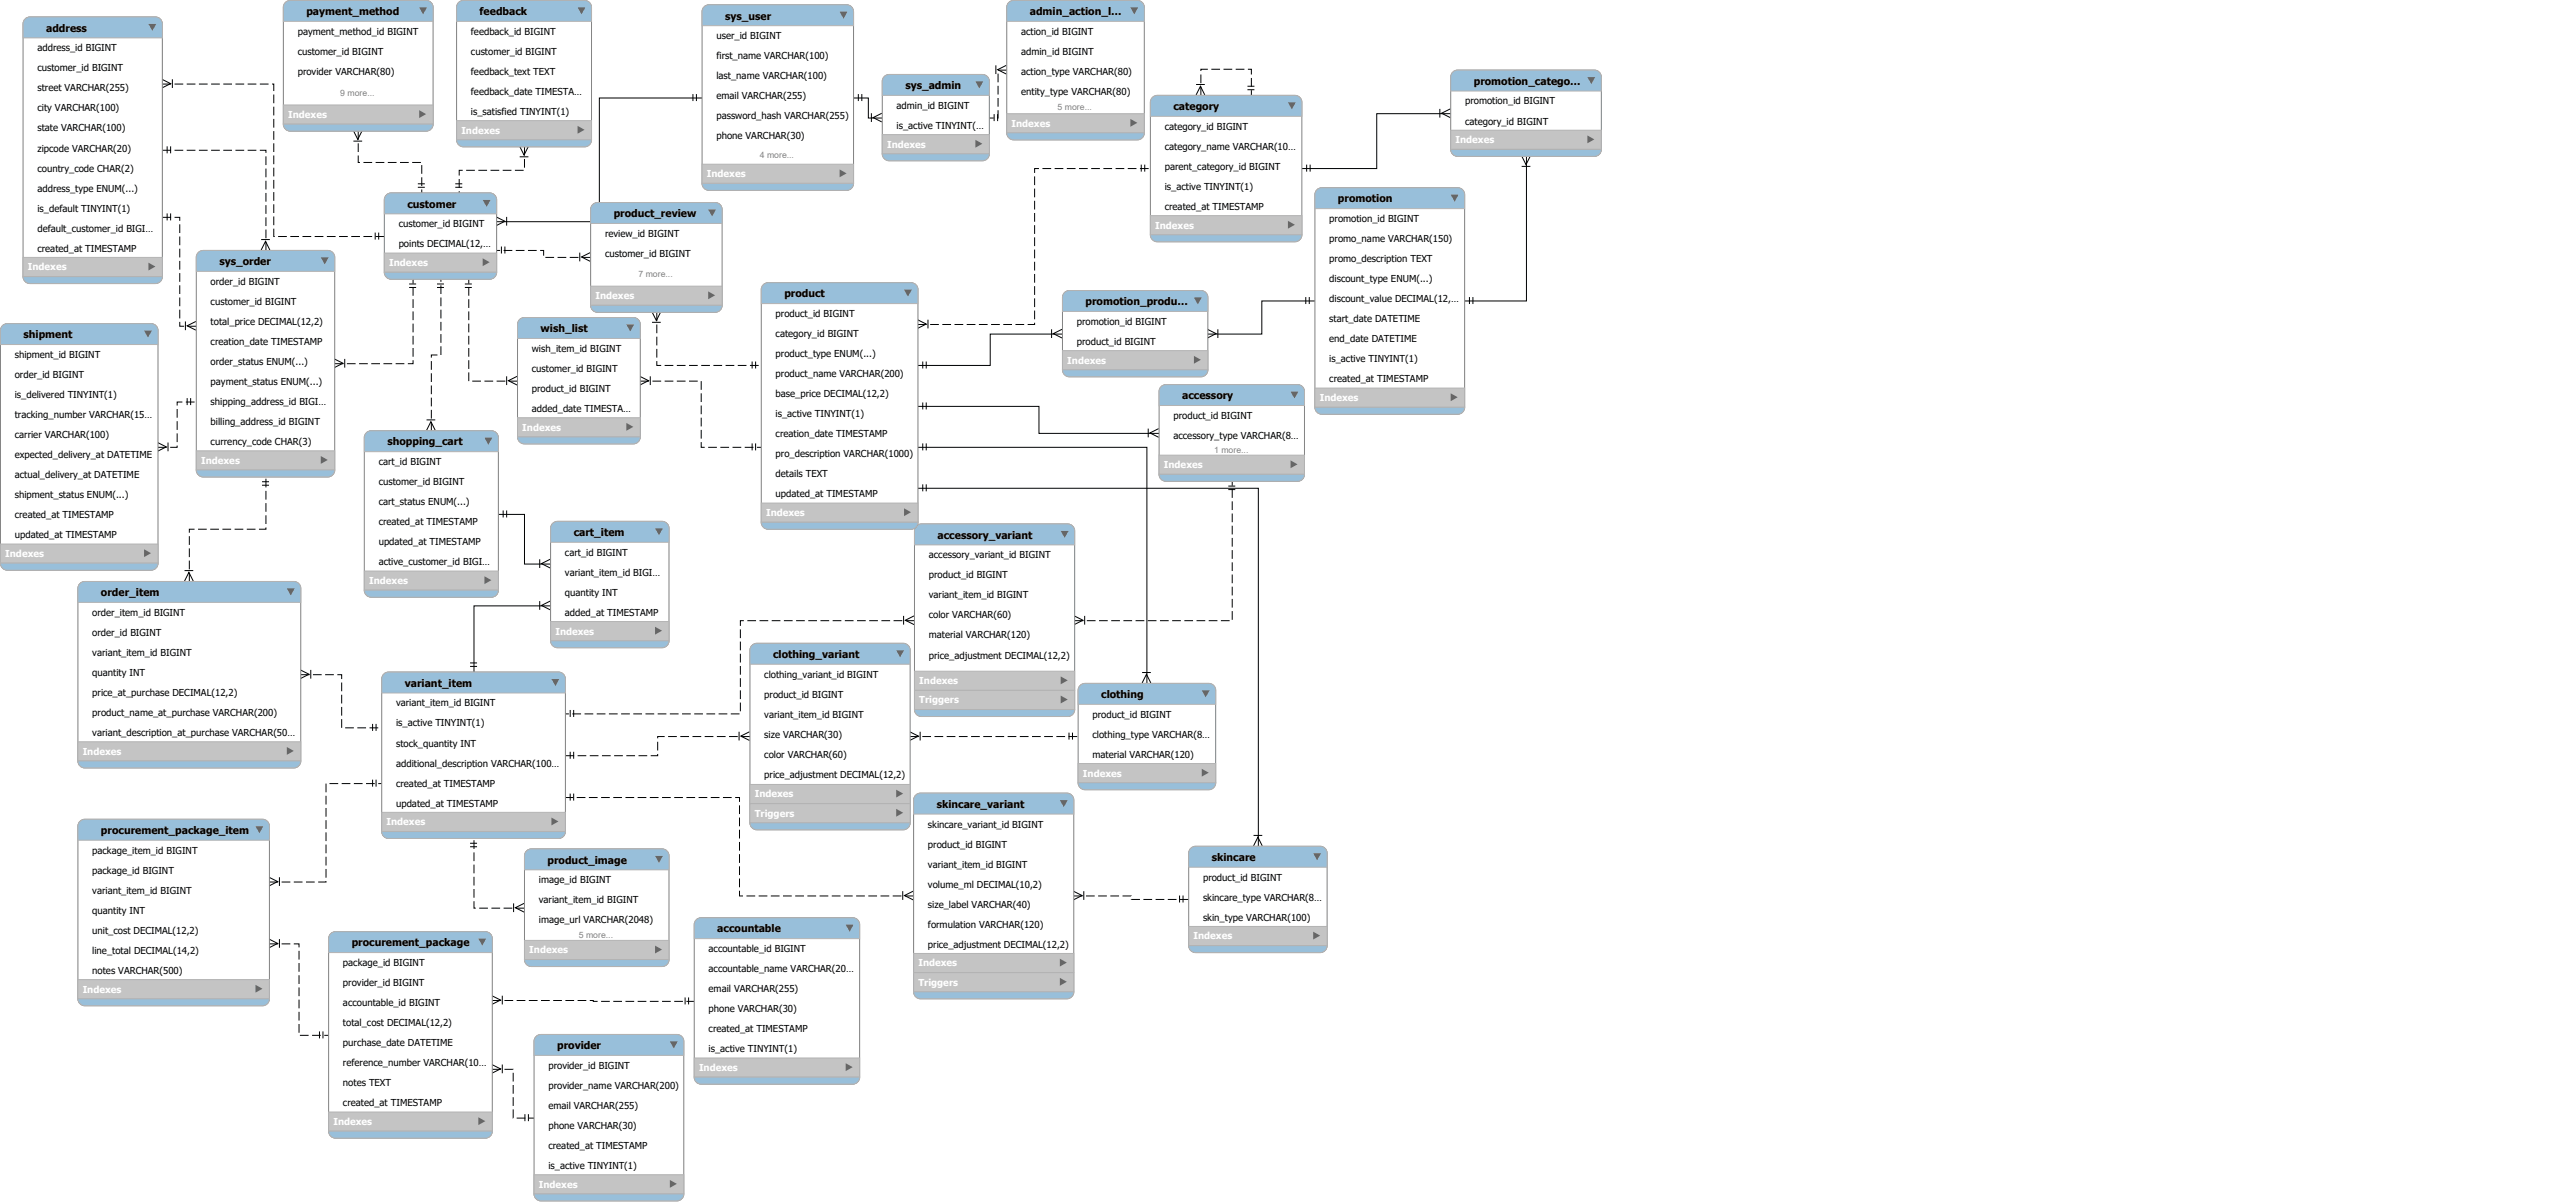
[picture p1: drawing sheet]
<svg xmlns="http://www.w3.org/2000/svg" width="591mm" height="276mm" viewBox="0 0 591 276" stroke-linecap="round" stroke-linejoin="round" font-family="sans-serif">
<defs><g id="words">
<g font-size="2.4">
<text x="70.4" y="3.5">payment_method</text>
<text x="110.2" y="3.5">feedback</text>
<text x="166.6" y="4.5">sys_user</text>
<text x="236.5" y="3.5">admin_action_l…</text>
<text x="10.6" y="7.3">address</text>
<text x="208" y="20.5">sys_admin</text>
<text x="338.5" y="19.5">promotion_catego…</text>
<text x="269.5" y="25.3">category</text>
<text x="93.6" y="47.7">customer</text>
<text x="307.3" y="46.5">promotion</text>
<text x="141" y="49.9">product_review</text>
<text x="50.4" y="60.9">sys_order</text>
<text x="180.2" y="68.3">product</text>
<text x="249.3" y="70.1">promotion_produ…</text>
<text x="5.4" y="77.7">shipment</text>
<text x="124.2" y="76.3">wish_list</text>
<text x="271.5" y="91.7">accessory</text>
<text x="89" y="102.3">shopping_cart</text>
<text x="131.8" y="123">cart_item</text>
<text x="215.4" y="123.6">accessory_variant</text>
<text x="23.2" y="136.8">order_item</text>
<text x="177.6" y="151">clothing_variant</text>
<text x="93" y="157.6">variant_item</text>
<text x="252.9" y="160.2">clothing</text>
<text x="215.2" y="185.4">skincare_variant</text>
<text x="23.2" y="191.4">procurement_package_item</text>
<text x="278.3" y="197.6">skincare</text>
<text x="125.8" y="198.2">product_image</text>
<text x="164.8" y="214">accountable</text>
<text x="80.8" y="217.2">procurement_package</text>
<text x="128" y="240.8">provider</text>
</g>
<g font-size="2.2">
<text x="8.6" y="11.8">address_id BIGINT</text>
<text x="68.4" y="8">payment_method_id BIGINT</text>
<text x="108.2" y="8">feedback_id BIGINT</text>
<text x="164.6" y="9">user_id BIGINT</text>
<text x="234.5" y="8">action_id BIGINT</text>
<text x="8.6" y="16.4">customer_id BIGINT</text>
<text x="68.4" y="12.6">customer_id BIGINT</text>
<text x="68.4" y="17.2">provider VARCHAR(80)</text>
<text x="108.2" y="12.6">customer_id BIGINT</text>
<text x="108.2" y="17.2">feedback_text TEXT</text>
<text x="164.6" y="13.6">first_name VARCHAR(100)</text>
<text x="234.5" y="12.6">admin_id BIGINT</text>
<text x="234.5" y="17.2">action_type VARCHAR(80)</text>
<text x="8.6" y="21">street VARCHAR(255)</text>
<text x="108.2" y="21.8">feedback_date TIMESTA…</text>
<text x="164.6" y="18.2">last_name VARCHAR(100)</text>
<text x="164.6" y="22.8">email VARCHAR(255)</text>
<text x="234.5" y="21.8">entity_type VARCHAR(80)</text>
<text x="336.5" y="24">promotion_id BIGINT</text>
<text x="8.6" y="25.6">city VARCHAR(100)</text>
<text x="108.2" y="26.4">is_satisfied TINYINT(1)</text>
<text x="164.6" y="27.4">password_hash VARCHAR(255)</text>
<text x="206" y="25">admin_id BIGINT</text>
<text x="206" y="29.6">is_active TINYINT(…</text>
<text x="267.5" y="29.8">category_id BIGINT</text>
<text x="336.5" y="28.6">category_id BIGINT</text>
<text x="8.6" y="30.2">state VARCHAR(100)</text>
<text x="8.6" y="34.8">zipcode VARCHAR(20)</text>
<text x="164.6" y="32">phone VARCHAR(30)</text>
<text x="267.5" y="34.4">category_name VARCHAR(10…</text>
<text x="8.6" y="39.4">country_code CHAR(2)</text>
<text x="267.5" y="39">parent_category_id BIGINT</text>
<text x="8.6" y="44">address_type ENUM(...)</text>
<text x="267.5" y="43.6">is_active TINYINT(1)</text>
<text x="8.6" y="48.6">is_default TINYINT(1)</text>
<text x="8.6" y="53.2">default_customer_id BIGI…</text>
<text x="91.6" y="52.2">customer_id BIGINT</text>
<text x="267.5" y="48.2">created_at TIMESTAMP</text>
<text x="305.3" y="51">promotion_id BIGINT</text>
<text x="8.6" y="57.8">created_at TIMESTAMP</text>
<text x="91.6" y="56.8">points DECIMAL(12,…</text>
<text x="139" y="54.4">review_id BIGINT</text>
<text x="139" y="59">customer_id BIGINT</text>
<text x="305.3" y="55.6">promo_name VARCHAR(150)</text>
<text x="48.4" y="65.4">order_id BIGINT</text>
<text x="305.3" y="60.2">promo_description TEXT</text>
<text x="305.3" y="64.8">discount_type ENUM(...)</text>
<text x="48.4" y="70">customer_id BIGINT</text>
<text x="305.3" y="69.4">discount_value DECIMAL(12,…</text>
<text x="48.4" y="74.6">total_price DECIMAL(12,2)</text>
<text x="178.2" y="72.8">product_id BIGINT</text>
<text x="178.2" y="77.4">category_id BIGINT</text>
<text x="247.3" y="74.6">promotion_id BIGINT</text>
<text x="305.3" y="74">start_date DATETIME</text>
<text x="3.4" y="82.2">shipment_id BIGINT</text>
<text x="48.4" y="79.2">creation_date TIMESTAMP</text>
<text x="48.4" y="83.8">order_status ENUM(...)</text>
<text x="122.2" y="80.8">wish_item_id BIGINT</text>
<text x="178.2" y="82">product_type ENUM(...)</text>
<text x="247.3" y="79.2">product_id BIGINT</text>
<text x="305.3" y="78.6">end_date DATETIME</text>
<text x="305.3" y="83.2">is_active TINYINT(1)</text>
<text x="3.4" y="86.8">order_id BIGINT</text>
<text x="48.4" y="88.4">payment_status ENUM(...)</text>
<text x="122.2" y="85.4">customer_id BIGINT</text>
<text x="122.2" y="90">product_id BIGINT</text>
<text x="178.2" y="86.6">product_name VARCHAR(200)</text>
<text x="305.3" y="87.8">created_at TIMESTAMP</text>
<text x="3.4" y="91.4">is_delivered TINYINT(1)</text>
<text x="3.4" y="96">tracking_number VARCHAR(15…</text>
<text x="48.4" y="93">shipping_address_id BIGI…</text>
<text x="122.2" y="94.6">added_date TIMESTA…</text>
<text x="178.2" y="91.2">base_price DECIMAL(12,2)</text>
<text x="178.2" y="95.8">is_active TINYINT(1)</text>
<text x="3.4" y="100.6">carrier VARCHAR(100)</text>
<text x="48.4" y="97.6">billing_address_id BIGINT</text>
<text x="178.2" y="100.4">creation_date TIMESTAMP</text>
<text x="269.5" y="96.2">product_id BIGINT</text>
<text x="269.5" y="100.8">accessory_type VARCHAR(8…</text>
<text x="3.4" y="105.2">expected_delivery_at DATETIME</text>
<text x="48.4" y="102.2">currency_code CHAR(3)</text>
<text x="87" y="106.8">cart_id BIGINT</text>
<text x="178.2" y="105">pro_description VARCHAR(1000)</text>
<text x="3.4" y="109.8">actual_delivery_at DATETIME</text>
<text x="87" y="111.4">customer_id BIGINT</text>
<text x="178.2" y="109.6">details TEXT</text>
<text x="3.4" y="114.4">shipment_status ENUM(...)</text>
<text x="3.4" y="119">created_at TIMESTAMP</text>
<text x="87" y="116">cart_status ENUM(...)</text>
<text x="178.2" y="114.2">updated_at TIMESTAMP</text>
<text x="3.4" y="123.6">updated_at TIMESTAMP</text>
<text x="87" y="120.6">created_at TIMESTAMP</text>
<text x="87" y="125.2">updated_at TIMESTAMP</text>
<text x="87" y="129.8">active_customer_id BIGI…</text>
<text x="129.8" y="127.6">cart_id BIGINT</text>
<text x="213.4" y="128.2">accessory_variant_id BIGINT</text>
<text x="129.8" y="132.2">variant_item_id BIGI…</text>
<text x="129.8" y="136.8">quantity INT</text>
<text x="213.4" y="132.8">product_id BIGINT</text>
<text x="213.4" y="137.4">variant_item_id BIGINT</text>
<text x="21.2" y="141.4">order_item_id BIGINT</text>
<text x="129.8" y="141.4">added_at TIMESTAMP</text>
<text x="213.4" y="142">color VARCHAR(60)</text>
<text x="21.2" y="146">order_id BIGINT</text>
<text x="213.4" y="146.6">material VARCHAR(120)</text>
<text x="21.2" y="150.6">variant_item_id BIGINT</text>
<text x="21.2" y="155.2">quantity INT</text>
<text x="175.6" y="155.6">clothing_variant_id BIGINT</text>
<text x="213.4" y="151.2">price_adjustment DECIMAL(12,2)</text>
<text x="21.2" y="159.8">price_at_purchase DECIMAL(12,2)</text>
<text x="175.6" y="160.2">product_id BIGINT</text>
<text x="21.2" y="164.3">product_name_at_purchase VARCHAR(200)</text>
<text x="91" y="162.1">variant_item_id BIGINT</text>
<text x="91" y="166.7">is_active TINYINT(1)</text>
<text x="175.6" y="164.7">variant_item_id BIGINT</text>
<text x="250.9" y="164.7">product_id BIGINT</text>
<text x="21.2" y="168.9">variant_description_at_purchase VARCHAR(50…</text>
<text x="91" y="171.3">stock_quantity INT</text>
<text x="175.6" y="169.3">size VARCHAR(30)</text>
<text x="175.6" y="173.9">color VARCHAR(60)</text>
<text x="250.9" y="169.3">clothing_type VARCHAR(8…</text>
<text x="250.9" y="173.9">material VARCHAR(120)</text>
<text x="91" y="175.9">additional_description VARCHAR(100…</text>
<text x="175.6" y="178.5">price_adjustment DECIMAL(12,2)</text>
<text x="91" y="180.5">created_at TIMESTAMP</text>
<text x="91" y="185.1">updated_at TIMESTAMP</text>
<text x="213.2" y="189.9">skincare_variant_id BIGINT</text>
<text x="21.2" y="195.9">package_item_id BIGINT</text>
<text x="213.2" y="194.5">product_id BIGINT</text>
<text x="21.2" y="200.5">package_id BIGINT</text>
<text x="123.8" y="202.7">image_id BIGINT</text>
<text x="213.2" y="199.1">variant_item_id BIGINT</text>
<text x="213.2" y="203.7">volume_ml DECIMAL(10,2)</text>
<text x="276.3" y="202.1">product_id BIGINT</text>
<text x="21.2" y="205.1">variant_item_id BIGINT</text>
<text x="21.2" y="209.7">quantity INT</text>
<text x="123.8" y="207.3">variant_item_id BIGINT</text>
<text x="213.2" y="208.3">size_label VARCHAR(40)</text>
<text x="276.3" y="206.7">skincare_type VARCHAR(8…</text>
<text x="21.2" y="214.3">unit_cost DECIMAL(12,2)</text>
<text x="123.8" y="211.9">image_url VARCHAR(2048)</text>
<text x="213.2" y="212.9">formulation VARCHAR(120)</text>
<text x="276.3" y="211.3">skin_type VARCHAR(100)</text>
<text x="21.2" y="218.9">line_total DECIMAL(14,2)</text>
<text x="78.8" y="221.7">package_id BIGINT</text>
<text x="162.8" y="218.5">accountable_id BIGINT</text>
<text x="213.2" y="217.5">price_adjustment DECIMAL(12,2)</text>
<text x="21.2" y="223.5">notes VARCHAR(500)</text>
<text x="78.8" y="226.3">provider_id BIGINT</text>
<text x="162.8" y="223.1">accountable_name VARCHAR(20…</text>
<text x="162.8" y="227.7">email VARCHAR(255)</text>
<text x="78.8" y="230.9">accountable_id BIGINT</text>
<text x="162.8" y="232.3">phone VARCHAR(30)</text>
<text x="78.8" y="235.5">total_cost DECIMAL(12,2)</text>
<text x="162.8" y="236.9">created_at TIMESTAMP</text>
<text x="78.8" y="240.1">purchase_date DATETIME</text>
<text x="78.8" y="244.7">reference_number VARCHAR(10…</text>
<text x="126" y="245.3">provider_id BIGINT</text>
<text x="162.8" y="241.5">is_active TINYINT(1)</text>
<text x="78.8" y="249.3">notes TEXT</text>
<text x="126" y="249.9">provider_name VARCHAR(200)</text>
<text x="78.8" y="253.9">created_at TIMESTAMP</text>
<text x="126" y="254.5">email VARCHAR(255)</text>
<text x="126" y="259.1">phone VARCHAR(30)</text>
<text x="126" y="263.7">created_at TIMESTAMP</text>
<text x="126" y="268.3">is_active TINYINT(1)</text>
</g>
<g font-size="2.2" fill="#fff">
<text x="66.2" y="27.1">Indexes</text>
<text x="232.3" y="29.1">Indexes</text>
<text x="106" y="30.7">Indexes</text>
<text x="203.8" y="33.9">Indexes</text>
<text x="334.3" y="32.9">Indexes</text>
<text x="162.4" y="40.7">Indexes</text>
<text x="265.3" y="52.5">Indexes</text>
<text x="6.4" y="62.1">Indexes</text>
<text x="89.4" y="61.1">Indexes</text>
<text x="136.8" y="68.7">Indexes</text>
<text x="245.1" y="83.5">Indexes</text>
<text x="303.1" y="92.1">Indexes</text>
<text x="120" y="98.9">Indexes</text>
<text x="46.2" y="106.4">Indexes</text>
<text x="267.3" y="107.4">Indexes</text>
<text x="176" y="118.4">Indexes</text>
<text x="1.2" y="127.8">Indexes</text>
<text x="84.8" y="134">Indexes</text>
<text x="127.6" y="145.6">Indexes</text>
<text x="211.2" y="157">Indexes</text>
<text x="211.2" y="161.4">Triggers</text>
<text x="19" y="173.2">Indexes</text>
<text x="248.7" y="178.2">Indexes</text>
<text x="173.4" y="183">Indexes</text>
<text x="88.8" y="189.4">Indexes</text>
<text x="173.4" y="187.4">Triggers</text>
<text x="274.1" y="215.6">Indexes</text>
<text x="121.6" y="218.8">Indexes</text>
<text x="211" y="221.8">Indexes</text>
<text x="19" y="227.8">Indexes</text>
<text x="211" y="226.2">Triggers</text>
<text x="160.6" y="245.8">Indexes</text>
<text x="76.6" y="258.2">Indexes</text>
<text x="123.8" y="272.6">Indexes</text>
</g>
<g font-size="2" fill="#808080">
<text x="78.2" y="22">9 more...</text>
<text x="242.9" y="25.3">5 more...</text>
<text x="174.5" y="36.2">4 more...</text>
<text x="146.7" y="63.7">7 more...</text>
<text x="278.9" y="104">1 more...</text>
<text x="133" y="215.2">5 more...</text>
</g>
</g></defs>
<g fill="none" stroke="#000" stroke-width=".23" stroke-dasharray="2 .8" stroke-linecap="butt">
<path d="M37.3 19.3h25.6v35h25.4M231.2 16.1h-2v11h-2M82.3 30.1v7.2h14.6v7M120.5 33.7v5.4h-15v5.2M275.8 21.9v-6h11.6v6M61.1 57.5v-23h-23.8M135.7 59.1h-10.8v-1.6h-10.8M45.1 74.9h-3.8v-25h-4M150.9 71.7v12.2h24M210.9 74.5h26.7v-35.8h26.6M76.9 83.5h18v-19.4M99.1 98.9v-17.4h2.2v-17.4"/>
<path d="M118.9 87.5h-11.2v-23.4M147.1 87.5h14v15.2h13.8M36.3 102.7h4.4v-10.4h4.4M43.5 133.5v-12h17.6v-12M69.1 154.9h9.4v12.2h9.2M210.1 142.5h-40v21.4h-40.2M246.8 142.5h36.2v-32M172.3 169.1h-21.2v4.4h-21.2M209.1 169.1h38.5M61.9 216.7h6.8v20.9h6.8M61.9 202.5h13v-22.6h12.8M120.5 208.5h-11.6v-16"/>
<path d="M209.9 205.7h-40v-22.6h-40M246.6 205.7h13.2v.8h13.2M113.1 229.6l46.4 .2M113.1 245.4h4.8v11.2h4.8"/>
</g>
<g fill="none" stroke="#000" stroke-width=".23">
<path d="M37.2 18.2l2 1-2 1M39.6 18.2v2M228.7 15v2M231.1 15l-2 1 2 1M274.7 19.4h2M286.5 19.8h1.6M38.4 33.6v1.6M39.2 33.6v1.6M81.2 30l1 2 1-2M81.2 32.4h2M119.4 33.6l1 2 1-2M119.4 36h2"/>
<path d="M159.2 21.6v1.6M160 21.6v1.6M161.3 22.5h-23.6v28.4h-23.6M196.1 22.5h3.4v4.6h3.2M197.2 21.6v1.6M198 21.6v1.6M200.2 26v2M202.6 26l-2 1 2 1M228.3 26.2v1.6M229.1 26.2v1.6M262.1 37.8v1.6M262.9 37.8v1.6"/>
<path d="M274.7 21.8l1-2 1 2M286.5 20.6h1.6M300.1 37.8v1.6M300.9 37.8v1.6M330.7 25v2M333.1 25l-2 1 2 1M333.2 26.1h-17v12.6h-17.2M349.5 35.8l1 2 1-2M349.5 38.2h2M350.6 35.9v33.2h-14.2M38.4 49v1.6M39.2 49v1.6"/>
<path d="M60 57.4l1-2 1 2M60 55h2M86.2 53.4v1.6M87 53.4v1.6M96 43h1.6M96 42.2h1.6M104.6 43h1.6M104.6 42.2h1.6M114 49.8l2 1-2 1M115.2 56.6v1.6M116 56.6v1.6M116.4 49.8v2"/>
<path d="M133.2 58v2M135.6 58l-2 1 2 1M42.6 73.8v2M45 73.8l-2 1 2 1M94 65.2h1.6M94 66h1.6M100.4 65.2h1.6M100.4 66h1.6M106.8 65.2h1.6M106.8 66h1.6M149.8 71.6l1 2 1-2M149.8 74h2"/>
<path d="M210.8 73.4l2 1-2 1M213.2 73.4v2M241.5 75.6v2M243.9 75.6l-2 1 2 1M244 76.7h-16.6v7.2h-16.5M277.3 75.6l2 1-2 1M279.7 75.6v2M299.9 68.2v1.6M300.7 68.2v1.6M302 69.1h-12.2v7.6h-12.4M337.5 68.2v1.6M338.3 68.2v1.6"/>
<path d="M43 91.4v1.6M43.8 91.4v1.6M76.8 82.4l2 1-2 1M79.2 82.4v2M98 98.8l1-2 1 2M98 96.4h2M116.4 86.4v2M118.8 86.4l-2 1 2 1M147 86.4l2 1-2 1M149.4 86.4v2M172.8 83v1.6M173.6 83v1.6"/>
<path d="M210.9 93.3h27.7v6.2h27.6M212 83v1.6M212 92.4v1.6M212.8 83v1.6M212.8 92.4v1.6M263.7 98.4v2M266.1 98.4l-2 1 2 1M36.2 101.6l2 1-2 1M38.6 101.6v2M60.2 110.6h1.6M60.2 111.4h1.6M114.5 118.1h6v11.4h6"/>
<path d="M115.6 117.2v1.6M116.4 117.2v1.6M172.8 101.8v1.6M173.6 101.8v1.6M210.9 102.7h52.5v54.2M210.9 112.1h78.1v82.2M212 101.8v1.6M212 111.2v1.6M212.8 101.8v1.6M212.8 111.2v1.6M282.1 111.6h1.6M282.1 112.4h1.6"/>
<path d="M42.4 133.4l1-2 1 2M42.4 131h2M124 128.4v2M124 138v2M126.4 128.4l-2 1 2 1M126.4 138l-2 1 2 1M126.5 139.1h-17.6v15.2M69 153.8l2 1-2 1M71.4 153.8v2M108 153h1.6M108 152.2h1.6M207.6 141.4v2"/>
<path d="M210 141.4l-2 1 2 1M246.7 141.4l2 1-2 1M249.1 141.4v2M262.3 156.8l1-2 1 2M262.3 154.4h2M85.6 166.2v1.6M85.6 179v1.6M86.4 166.2v1.6M86.4 179v1.6M131 163v1.6M131 172.6v1.6M131.8 163v1.6"/>
<path d="M131.8 172.6v1.6M169.8 168v2M172.2 168l-2 1 2 1M209 168l2 1-2 1M211.4 168v2M245.5 168.2v1.6M246.3 168.2v1.6M108 193.6h1.6M108 194.4h1.6M131 182.2v1.6M131.8 182.2v1.6M287.9 194.2l1-2 1 2"/>
<path d="M287.9 191.8h2M61.8 215.6l2 1-2 1M61.8 201.4l2 1-2 1M64.2 201.4v2M64.2 215.6v2M118 207.4v2M120.4 207.4l-2 1 2 1M207.4 204.6v2M209.8 204.6l-2 1 2 1M246.5 204.6l2 1-2 1M248.9 204.6v2M270.9 205.6v1.6"/>
<path d="M271.7 205.6v1.6M73.4 236.7v1.6M74.2 236.7v1.6M113 228.5l2 1-2 1M115.4 228.5v2M157.4 228.9v1.6M158.2 228.9v1.6M113 244.3l2 1-2 1M115.4 244.3v2M120.6 255.7v1.6M121.4 255.7v1.6"/>
</g>
<path d="M266.7 88.7l1.1-.4h30.2a1.6 1.6 0 0 1 1.6 1.6v19a1.6 1.6 0 0 1-1.6 1.6h-30.2a1.6 1.6 0 0 1-1.6-1.6v-19z" fill="#fff" stroke="#808080" stroke-width=".23"/>
<path d="M266.7 88.7l1.1-.4h30.2a1.6 1.6 0 0 1 1.6 1.6v3.2h-33.4v-3.2z" fill="#98bfda" stroke="#b3b3b3" stroke-width=".23"/>
<path d="M296.4 89.9h1.8l-.9 1.6z" fill="#666"/>
<path d="M266.2 104.5h33.4v4.4h-33.4z" fill="#c4c4c4" stroke="#b3b3b3" stroke-width=".23"/>
<path d="M296.4 105.7l1.6 .9-1.6 .9z" fill="#666"/>
<path d="M266.2 108.9h33.4a1.6 1.6 0 0 1-1.6 1.6h-30.2a1.6 1.6 0 0 1-1.6-1.6z" fill="#98bfda" stroke="#b3b3b3" stroke-width=".23"/>
<path d="M210.5 120.7l1.2-.4h33.5a1.6 1.6 0 0 1 1.6 1.6v41a1.6 1.6 0 0 1-1.6 1.6h-33.5a1.6 1.6 0 0 1-1.6-1.6v-41z" fill="#fff" stroke="#808080" stroke-width=".23"/>
<path d="M210.5 120.7l1.2-.4h33.5a1.6 1.6 0 0 1 1.6 1.6v3.2h-36.7v-3.2z" fill="#98bfda" stroke="#b3b3b3" stroke-width=".23"/>
<path d="M243.6 121.9h1.8l-.9 1.6z" fill="#666"/>
<path d="M210.1 154.1h36.7v4.4h-36.7z" fill="#c4c4c4" stroke="#b3b3b3" stroke-width=".23"/>
<path d="M243.6 155.3l1.6 .9-1.6 .9z" fill="#666"/>
<path d="M210.1 158.5h36.7v4.4h-36.7z" fill="#c4c4c4" stroke="#b3b3b3" stroke-width=".23"/>
<path d="M243.6 159.7l1.6 .9-1.6 .9z" fill="#666"/>
<path d="M210.1 162.9h36.7a1.6 1.6 0 0 1-1.6 1.6h-33.5a1.6 1.6 0 0 1-1.6-1.6z" fill="#98bfda" stroke="#b3b3b3" stroke-width=".23"/>
<path d="M159.9 211.1l1.2-.4h34.8a1.6 1.6 0 0 1 1.6 1.6v34.9a1.6 1.6 0 0 1-1.6 1.6h-34.8a1.6 1.6 0 0 1-1.6-1.6v-34.9z" fill="#fff" stroke="#808080" stroke-width=".23"/>
<path d="M159.9 211.1l1.2-.4h34.8a1.6 1.6 0 0 1 1.6 1.6v3.2h-38v-3.2z" fill="#98bfda" stroke="#b3b3b3" stroke-width=".23"/>
<path d="M194.3 212.3h1.8l-.9 1.6z" fill="#666"/>
<path d="M159.5 242.8h38v4.4h-38z" fill="#c4c4c4" stroke="#b3b3b3" stroke-width=".23"/>
<path d="M194.3 244l1.6 .9-1.6 .9z" fill="#666"/>
<path d="M159.5 247.2h38a1.6 1.6 0 0 1-1.6 1.6h-34.8a1.6 1.6 0 0 1-1.6-1.6z" fill="#98bfda" stroke="#b3b3b3" stroke-width=".23"/>
<path d="M5.8 4.4l1.1-.5h28.8a1.6 1.6 0 0 1 1.6 1.6v58a1.6 1.6 0 0 1-1.6 1.6h-28.8a1.6 1.6 0 0 1-1.6-1.6v-58z" fill="#fff" stroke="#808080" stroke-width=".23"/>
<path d="M5.8 4.4l1.1-.5h28.8a1.6 1.6 0 0 1 1.6 1.6v3.2h-32v-3.2z" fill="#98bfda" stroke="#b3b3b3" stroke-width=".23"/>
<path d="M34.1 5.5h1.8l-.9 1.6z" fill="#666"/>
<path d="M5.3 59.1h32v4.4h-32z" fill="#c4c4c4" stroke="#b3b3b3" stroke-width=".23"/>
<path d="M34.1 60.3l1.6 .9-1.6 .9z" fill="#666"/>
<path d="M5.3 63.5h32a1.6 1.6 0 0 1-1.6 1.6h-28.8a1.6 1.6 0 0 1-1.6-1.6z" fill="#98bfda" stroke="#b3b3b3" stroke-width=".23"/>
<path d="M231.7 .6l1.1-.5h28.4a1.6 1.6 0 0 1 1.6 1.6v28.8a1.6 1.6 0 0 1-1.6 1.6h-28.4a1.6 1.6 0 0 1-1.6-1.6v-28.8z" fill="#fff" stroke="#808080" stroke-width=".23"/>
<path d="M231.7 .6l1.1-.5h28.4a1.6 1.6 0 0 1 1.6 1.6v3.2h-31.6v-3.2z" fill="#98bfda" stroke="#b3b3b3" stroke-width=".23"/>
<path d="M259.6 1.7h1.8l-.9 1.6z" fill="#666"/>
<path d="M231.2 26.1h31.6v4.4h-31.6z" fill="#c4c4c4" stroke="#b3b3b3" stroke-width=".23"/>
<path d="M259.6 27.3l1.6 .9-1.6 .9z" fill="#666"/>
<path d="M231.2 30.5h31.6a1.6 1.6 0 0 1-1.6 1.6h-28.4a1.6 1.6 0 0 1-1.6-1.6z" fill="#98bfda" stroke="#b3b3b3" stroke-width=".23"/>
<path d="M126.9 120.1l1.2-.4h24a1.6 1.6 0 0 1 1.6 1.6v25.8a1.6 1.6 0 0 1-1.6 1.6h-24a1.6 1.6 0 0 1-1.6-1.6v-25.8z" fill="#fff" stroke="#808080" stroke-width=".23"/>
<path d="M126.9 120.1l1.2-.4h24a1.6 1.6 0 0 1 1.6 1.6v3.2h-27.2v-3.2z" fill="#98bfda" stroke="#b3b3b3" stroke-width=".23"/>
<path d="M150.5 121.3h1.8l-.9 1.6z" fill="#666"/>
<path d="M126.5 142.7h27.2v4.4h-27.2z" fill="#c4c4c4" stroke="#b3b3b3" stroke-width=".23"/>
<path d="M150.5 143.9l1.6 .9-1.6 .9z" fill="#666"/>
<path d="M126.5 147.1h27.2a1.6 1.6 0 0 1-1.6 1.6h-24a1.6 1.6 0 0 1-1.6-1.6z" fill="#98bfda" stroke="#b3b3b3" stroke-width=".23"/>
<path d="M264.7 22.4l1.1-.5h31.6a1.6 1.6 0 0 1 1.6 1.6v30.4a1.6 1.6 0 0 1-1.6 1.6h-31.6a1.6 1.6 0 0 1-1.6-1.6v-30.4z" fill="#fff" stroke="#808080" stroke-width=".23"/>
<path d="M264.7 22.4l1.1-.5h31.6a1.6 1.6 0 0 1 1.6 1.6v3.2h-34.8v-3.2z" fill="#98bfda" stroke="#b3b3b3" stroke-width=".23"/>
<path d="M295.8 23.5h1.8l-.9 1.6z" fill="#666"/>
<path d="M264.2 49.5h34.8v4.4h-34.8z" fill="#c4c4c4" stroke="#b3b3b3" stroke-width=".23"/>
<path d="M295.8 50.7l1.6 .9-1.6 .9z" fill="#666"/>
<path d="M264.2 53.9h34.8a1.6 1.6 0 0 1-1.6 1.6h-31.6a1.6 1.6 0 0 1-1.6-1.6z" fill="#98bfda" stroke="#b3b3b3" stroke-width=".23"/>
<path d="M248.1 157.3l1.1-.4h28.4a1.6 1.6 0 0 1 1.6 1.6v21.2a1.6 1.6 0 0 1-1.6 1.6h-28.4a1.6 1.6 0 0 1-1.6-1.6v-21.2z" fill="#fff" stroke="#808080" stroke-width=".23"/>
<path d="M248.1 157.3l1.1-.4h28.4a1.6 1.6 0 0 1 1.6 1.6v3.2h-31.6v-3.2z" fill="#98bfda" stroke="#b3b3b3" stroke-width=".23"/>
<path d="M276 158.5h1.8l-.9 1.6z" fill="#666"/>
<path d="M247.6 175.3h31.6v4.4h-31.6z" fill="#c4c4c4" stroke="#b3b3b3" stroke-width=".23"/>
<path d="M276 176.5l1.6 .9-1.6 .9z" fill="#666"/>
<path d="M247.6 179.7h31.6a1.6 1.6 0 0 1-1.6 1.6h-28.4a1.6 1.6 0 0 1-1.6-1.6z" fill="#98bfda" stroke="#b3b3b3" stroke-width=".23"/>
<path d="M172.7 148.1l1.2-.4h33.6a1.6 1.6 0 0 1 1.6 1.6v39.6a1.6 1.6 0 0 1-1.6 1.6h-33.6a1.6 1.6 0 0 1-1.6-1.6v-39.6z" fill="#fff" stroke="#808080" stroke-width=".23"/>
<path d="M172.7 148.1l1.2-.4h33.6a1.6 1.6 0 0 1 1.6 1.6v3.2h-36.8v-3.2z" fill="#98bfda" stroke="#b3b3b3" stroke-width=".23"/>
<path d="M205.9 149.3h1.8l-.9 1.6z" fill="#666"/>
<path d="M172.3 180.1h36.8v4.4h-36.8z" fill="#c4c4c4" stroke="#b3b3b3" stroke-width=".23"/>
<path d="M205.9 181.3l1.6 .9-1.6 .9z" fill="#666"/>
<path d="M172.3 184.5h36.8v4.4h-36.8z" fill="#c4c4c4" stroke="#b3b3b3" stroke-width=".23"/>
<path d="M205.9 185.7l1.6 .9-1.6 .9z" fill="#666"/>
<path d="M172.3 188.9h36.8a1.6 1.6 0 0 1-1.6 1.6h-33.6a1.6 1.6 0 0 1-1.6-1.6z" fill="#98bfda" stroke="#b3b3b3" stroke-width=".23"/>
<path d="M88.7 44.8l1.2-.5h22.6a1.6 1.6 0 0 1 1.6 1.6v16.6a1.6 1.6 0 0 1-1.6 1.6h-22.6a1.6 1.6 0 0 1-1.6-1.6v-16.6z" fill="#fff" stroke="#808080" stroke-width=".23"/>
<path d="M88.7 44.8l1.2-.5h22.6a1.6 1.6 0 0 1 1.6 1.6v3.2h-25.8v-3.2z" fill="#98bfda" stroke="#b3b3b3" stroke-width=".23"/>
<path d="M110.9 45.9h1.8l-.9 1.6z" fill="#666"/>
<path d="M88.3 58.1h25.8v4.4h-25.8z" fill="#c4c4c4" stroke="#b3b3b3" stroke-width=".23"/>
<path d="M110.9 59.3l1.6 .9-1.6 .9z" fill="#666"/>
<path d="M88.3 62.5h25.8a1.6 1.6 0 0 1-1.6 1.6h-22.6a1.6 1.6 0 0 1-1.6-1.6z" fill="#98bfda" stroke="#b3b3b3" stroke-width=".23"/>
<path d="M105.3 .6l1.2-.5h27.8a1.6 1.6 0 0 1 1.6 1.6v30.4a1.6 1.6 0 0 1-1.6 1.6h-27.8a1.6 1.6 0 0 1-1.6-1.6v-30.4z" fill="#fff" stroke="#808080" stroke-width=".23"/>
<path d="M105.3 .6l1.2-.5h27.8a1.6 1.6 0 0 1 1.6 1.6v3.2h-31v-3.2z" fill="#98bfda" stroke="#b3b3b3" stroke-width=".23"/>
<path d="M132.7 1.7h1.8l-.9 1.6z" fill="#666"/>
<path d="M104.9 27.7h31v4.4h-31z" fill="#c4c4c4" stroke="#b3b3b3" stroke-width=".23"/>
<path d="M132.7 28.9l1.6 .9-1.6 .9z" fill="#666"/>
<path d="M104.9 32.1h31a1.6 1.6 0 0 1-1.6 1.6h-27.8a1.6 1.6 0 0 1-1.6-1.6z" fill="#98bfda" stroke="#b3b3b3" stroke-width=".23"/>
<path d="M18.4 133.9l1.1-.4h48a1.6 1.6 0 0 1 1.6 1.6v39.6a1.6 1.6 0 0 1-1.6 1.6h-48a1.6 1.6 0 0 1-1.6-1.6v-39.6z" fill="#fff" stroke="#808080" stroke-width=".23"/>
<path d="M18.4 133.9l1.1-.4h48a1.6 1.6 0 0 1 1.6 1.6v3.2h-51.2v-3.2z" fill="#98bfda" stroke="#b3b3b3" stroke-width=".23"/>
<path d="M65.9 135.1h1.8l-.9 1.6z" fill="#666"/>
<path d="M17.9 170.3h51.2v4.4h-51.2z" fill="#c4c4c4" stroke="#b3b3b3" stroke-width=".23"/>
<path d="M65.9 171.5l1.6 .9-1.6 .9z" fill="#666"/>
<path d="M17.9 174.7h51.2a1.6 1.6 0 0 1-1.6 1.6h-48a1.6 1.6 0 0 1-1.6-1.6z" fill="#98bfda" stroke="#b3b3b3" stroke-width=".23"/>
<path d="M65.6 .6l1.1-.5h31.2a1.6 1.6 0 0 1 1.6 1.6v26.8a1.6 1.6 0 0 1-1.6 1.6h-31.2a1.6 1.6 0 0 1-1.6-1.6v-26.8z" fill="#fff" stroke="#808080" stroke-width=".23"/>
<path d="M65.6 .6l1.1-.5h31.2a1.6 1.6 0 0 1 1.6 1.6v3.2h-34.4v-3.2z" fill="#98bfda" stroke="#b3b3b3" stroke-width=".23"/>
<path d="M96.3 1.7h1.8l-.9 1.6z" fill="#666"/>
<path d="M65.1 24.1h34.4v4.4h-34.4z" fill="#c4c4c4" stroke="#b3b3b3" stroke-width=".23"/>
<path d="M96.3 25.3l1.6 .9-1.6 .9z" fill="#666"/>
<path d="M65.1 28.5h34.4a1.6 1.6 0 0 1-1.6 1.6h-31.2a1.6 1.6 0 0 1-1.6-1.6z" fill="#98bfda" stroke="#b3b3b3" stroke-width=".23"/>
<path d="M76 214.3l1.1-.4h34.4a1.6 1.6 0 0 1 1.6 1.6v44.1a1.6 1.6 0 0 1-1.6 1.6h-34.4a1.6 1.6 0 0 1-1.6-1.6v-44.1z" fill="#fff" stroke="#808080" stroke-width=".23"/>
<path d="M76 214.3l1.1-.4h34.4a1.6 1.6 0 0 1 1.6 1.6v3.2h-37.6v-3.2z" fill="#98bfda" stroke="#b3b3b3" stroke-width=".23"/>
<path d="M109.9 215.5h1.8l-.9 1.6z" fill="#666"/>
<path d="M75.5 255.2h37.6v4.4h-37.6z" fill="#c4c4c4" stroke="#b3b3b3" stroke-width=".23"/>
<path d="M109.9 256.4l1.6 .9-1.6 .9z" fill="#666"/>
<path d="M75.5 259.6h37.6a1.6 1.6 0 0 1-1.6 1.6h-34.4a1.6 1.6 0 0 1-1.6-1.6z" fill="#98bfda" stroke="#b3b3b3" stroke-width=".23"/>
<path d="M18.4 188.5l1.1-.4h40.8a1.6 1.6 0 0 1 1.6 1.6v39.5a1.6 1.6 0 0 1-1.6 1.6h-40.8a1.6 1.6 0 0 1-1.6-1.6v-39.5z" fill="#fff" stroke="#808080" stroke-width=".23"/>
<path d="M18.4 188.5l1.1-.4h40.8a1.6 1.6 0 0 1 1.6 1.6v3.2h-44v-3.2z" fill="#98bfda" stroke="#b3b3b3" stroke-width=".23"/>
<path d="M58.7 189.7h1.8l-.9 1.6z" fill="#666"/>
<path d="M17.9 224.8h44v4.4h-44z" fill="#c4c4c4" stroke="#b3b3b3" stroke-width=".23"/>
<path d="M58.7 226l1.6 .9-1.6 .9z" fill="#666"/>
<path d="M17.9 229.2h44a1.6 1.6 0 0 1-1.6 1.6h-40.8a1.6 1.6 0 0 1-1.6-1.6z" fill="#98bfda" stroke="#b3b3b3" stroke-width=".23"/>
<path d="M175.3 65.4l1.2-.5h32.8a1.6 1.6 0 0 1 1.6 1.6v53.4a1.6 1.6 0 0 1-1.6 1.6h-32.8a1.6 1.6 0 0 1-1.6-1.6v-53.4z" fill="#fff" stroke="#808080" stroke-width=".23"/>
<path d="M175.3 65.4l1.2-.5h32.8a1.6 1.6 0 0 1 1.6 1.6v3.2h-36v-3.2z" fill="#98bfda" stroke="#b3b3b3" stroke-width=".23"/>
<path d="M207.7 66.5h1.8l-.9 1.6z" fill="#666"/>
<path d="M174.9 115.5h36v4.4h-36z" fill="#c4c4c4" stroke="#b3b3b3" stroke-width=".23"/>
<path d="M207.7 116.7l1.6 .9-1.6 .9z" fill="#666"/>
<path d="M174.9 119.9h36a1.6 1.6 0 0 1-1.6 1.6h-32.8a1.6 1.6 0 0 1-1.6-1.6z" fill="#98bfda" stroke="#b3b3b3" stroke-width=".23"/>
<path d="M120.9 195.3l1.2-.4h30a1.6 1.6 0 0 1 1.6 1.6v23.8a1.6 1.6 0 0 1-1.6 1.5h-30a1.6 1.6 0 0 1-1.6-1.5v-23.8z" fill="#fff" stroke="#808080" stroke-width=".23"/>
<path d="M120.9 195.3l1.2-.4h30a1.6 1.6 0 0 1 1.6 1.6v3.2h-33.2v-3.2z" fill="#98bfda" stroke="#b3b3b3" stroke-width=".23"/>
<path d="M150.5 196.5h1.8l-.9 1.6z" fill="#666"/>
<path d="M120.5 215.9h33.2v4.3h-33.2z" fill="#c4c4c4" stroke="#b3b3b3" stroke-width=".23"/>
<path d="M150.5 217.1l1.6 .9-1.6 .9z" fill="#666"/>
<path d="M120.5 220.3h33.2a1.6 1.6 0 0 1-1.6 1.5h-30a1.6 1.6 0 0 1-1.6-1.5z" fill="#98bfda" stroke="#b3b3b3" stroke-width=".23"/>
<path d="M136.1 47l1.2-.5h27a1.6 1.6 0 0 1 1.6 1.6v22a1.6 1.6 0 0 1-1.6 1.6h-27a1.6 1.6 0 0 1-1.6-1.6v-22z" fill="#fff" stroke="#808080" stroke-width=".23"/>
<path d="M136.1 47l1.2-.5h27a1.6 1.6 0 0 1 1.6 1.6v3.2h-30.2v-3.2z" fill="#98bfda" stroke="#b3b3b3" stroke-width=".23"/>
<path d="M162.7 48.1h1.8l-.9 1.6z" fill="#666"/>
<path d="M135.7 65.7h30.2v4.4h-30.2z" fill="#c4c4c4" stroke="#b3b3b3" stroke-width=".23"/>
<path d="M162.7 66.9l1.6 .9-1.6 .9z" fill="#666"/>
<path d="M135.7 70.1h30.2a1.6 1.6 0 0 1-1.6 1.6h-27a1.6 1.6 0 0 1-1.6-1.6z" fill="#98bfda" stroke="#b3b3b3" stroke-width=".23"/>
<path d="M302.5 43.6l1.1-.5h31.2a1.6 1.6 0 0 1 1.6 1.6v48.8a1.6 1.6 0 0 1-1.6 1.6h-31.2a1.6 1.6 0 0 1-1.6-1.6v-48.8z" fill="#fff" stroke="#808080" stroke-width=".23"/>
<path d="M302.5 43.6l1.1-.5h31.2a1.6 1.6 0 0 1 1.6 1.6v3.2h-34.4v-3.2z" fill="#98bfda" stroke="#b3b3b3" stroke-width=".23"/>
<path d="M333.2 44.7h1.8l-.9 1.6z" fill="#666"/>
<path d="M302 89.1h34.4v4.4h-34.4z" fill="#c4c4c4" stroke="#b3b3b3" stroke-width=".23"/>
<path d="M333.2 90.3l1.6 .9-1.6 .9z" fill="#666"/>
<path d="M302 93.5h34.4a1.6 1.6 0 0 1-1.6 1.6h-31.2a1.6 1.6 0 0 1-1.6-1.6z" fill="#98bfda" stroke="#b3b3b3" stroke-width=".23"/>
<path d="M333.7 16.6l1.1-.5h31.4a1.6 1.6 0 0 1 1.6 1.6v16.6a1.6 1.6 0 0 1-1.6 1.6h-31.4a1.6 1.6 0 0 1-1.6-1.6v-16.6z" fill="#fff" stroke="#808080" stroke-width=".23"/>
<path d="M333.7 16.6l1.1-.5h31.4a1.6 1.6 0 0 1 1.6 1.6v3.2h-34.6v-3.2z" fill="#98bfda" stroke="#b3b3b3" stroke-width=".23"/>
<path d="M364.6 17.7h1.8l-.9 1.6z" fill="#666"/>
<path d="M333.2 29.9h34.6v4.4h-34.6z" fill="#c4c4c4" stroke="#b3b3b3" stroke-width=".23"/>
<path d="M364.6 31.1l1.6 .9-1.6 .9z" fill="#666"/>
<path d="M333.2 34.3h34.6a1.6 1.6 0 0 1-1.6 1.6h-31.4a1.6 1.6 0 0 1-1.6-1.6z" fill="#98bfda" stroke="#b3b3b3" stroke-width=".23"/>
<path d="M244.5 67.2l1.1-.5h30.2a1.6 1.6 0 0 1 1.6 1.6v16.6a1.6 1.6 0 0 1-1.6 1.6h-30.2a1.6 1.6 0 0 1-1.6-1.6v-16.6z" fill="#fff" stroke="#808080" stroke-width=".23"/>
<path d="M244.5 67.2l1.1-.5h30.2a1.6 1.6 0 0 1 1.6 1.6v3.2h-33.4v-3.2z" fill="#98bfda" stroke="#b3b3b3" stroke-width=".23"/>
<path d="M274.2 68.3h1.8l-.9 1.6z" fill="#666"/>
<path d="M244 80.5h33.4v4.4h-33.4z" fill="#c4c4c4" stroke="#b3b3b3" stroke-width=".23"/>
<path d="M274.2 81.7l1.6 .9-1.6 .9z" fill="#666"/>
<path d="M244 84.9h33.4a1.6 1.6 0 0 1-1.6 1.6h-30.2a1.6 1.6 0 0 1-1.6-1.6z" fill="#98bfda" stroke="#b3b3b3" stroke-width=".23"/>
<path d="M123.1 237.9l1.2-.5h31.2a1.6 1.6 0 0 1 1.6 1.6v35a1.6 1.6 0 0 1-1.6 1.6h-31.2a1.6 1.6 0 0 1-1.6-1.6v-35z" fill="#fff"/>
<path d="M123.1 237.9l1.2-.5h31.2a1.6 1.6 0 0 1 1.6 1.6v35a1.6 1.6 0 0 1-1.6 1.6h-31.2a1.6 1.6 0 0 1-1.6-1.6v-35z" fill="none" stroke="#808080" stroke-width=".23"/>
<path d="M123.1 237.9l1.2-.5h31.2a1.6 1.6 0 0 1 1.6 1.6v3.2h-34.4v-3.2z" fill="#98bfda" stroke="#b3b3b3" stroke-width=".23"/>
<path d="M153.9 239h1.8l-.9 1.6z" fill="#666"/>
<path d="M122.7 269.6h34.4v4.4h-34.4z" fill="#c4c4c4" stroke="#b3b3b3" stroke-width=".23"/>
<path d="M153.9 270.8l1.6 .9-1.6 .9z" fill="#666"/>
<path d="M122.7 274h34.4a1.6 1.6 0 0 1-1.6 1.6h-31.2a1.6 1.6 0 0 1-1.6-1.6z" fill="#98bfda"/>
<path d="M122.7 274h34.4a1.6 1.6 0 0 1-1.6 1.6h-31.2a1.6 1.6 0 0 1-1.6-1.6z" fill="none" stroke="#b3b3b3" stroke-width=".23"/>
<path d="M.6 74.8l1.1-.5h33a1.6 1.6 0 0 1 1.6 1.6v53.4a1.6 1.6 0 0 1-1.6 1.6h-33a1.6 1.6 0 0 1-1.6-1.6v-53.4z" fill="#fff" stroke="#808080" stroke-width=".23"/>
<path d="M.6 74.8l1.1-.5h33a1.6 1.6 0 0 1 1.6 1.6v3.2h-36.2v-3.2z" fill="#98bfda" stroke="#b3b3b3" stroke-width=".23"/>
<path d="M33.1 75.9h1.8l-.9 1.6z" fill="#666"/>
<path d="M.1 124.9h36.2v4.4h-36.2z" fill="#c4c4c4" stroke="#b3b3b3" stroke-width=".23"/>
<path d="M33.1 126.1l1.6 .9-1.6 .9z" fill="#666"/>
<path d="M.1 129.3h36.2a1.6 1.6 0 0 1-1.6 1.6h-33a1.6 1.6 0 0 1-1.6-1.6z" fill="#98bfda" stroke="#b3b3b3" stroke-width=".23"/>
<path d="M84.1 99.3l1.2-.4h27.6a1.6 1.6 0 0 1 1.6 1.6v35a1.6 1.6 0 0 1-1.6 1.6h-27.6a1.6 1.6 0 0 1-1.6-1.6v-35z" fill="#fff" stroke="#808080" stroke-width=".23"/>
<path d="M84.1 99.3l1.2-.4h27.6a1.6 1.6 0 0 1 1.6 1.6v3.2h-30.8v-3.2z" fill="#98bfda" stroke="#b3b3b3" stroke-width=".23"/>
<path d="M111.3 100.5h1.8l-.9 1.6z" fill="#666"/>
<path d="M83.7 131.1h30.8v4.4h-30.8z" fill="#c4c4c4" stroke="#b3b3b3" stroke-width=".23"/>
<path d="M111.3 132.3l1.6 .9-1.6 .9z" fill="#666"/>
<path d="M83.7 135.5h30.8a1.6 1.6 0 0 1-1.6 1.6h-27.6a1.6 1.6 0 0 1-1.6-1.6z" fill="#98bfda" stroke="#b3b3b3" stroke-width=".23"/>
<path d="M273.5 194.7l1.1-.4h28.6a1.6 1.6 0 0 1 1.6 1.6v21.2a1.6 1.6 0 0 1-1.6 1.6h-28.6a1.6 1.6 0 0 1-1.6-1.6v-21.2z" fill="#fff" stroke="#808080" stroke-width=".23"/>
<path d="M273.5 194.7l1.1-.4h28.6a1.6 1.6 0 0 1 1.6 1.6v3.2h-31.8v-3.2z" fill="#98bfda" stroke="#b3b3b3" stroke-width=".23"/>
<path d="M301.6 195.9h1.8l-.9 1.6z" fill="#666"/>
<path d="M273 212.7h31.8v4.4h-31.8z" fill="#c4c4c4" stroke="#b3b3b3" stroke-width=".23"/>
<path d="M301.6 213.9l1.6 .9-1.6 .9z" fill="#666"/>
<path d="M273 217.1h31.8a1.6 1.6 0 0 1-1.6 1.6h-28.6a1.6 1.6 0 0 1-1.6-1.6z" fill="#98bfda" stroke="#b3b3b3" stroke-width=".23"/>
<path d="M210.3 182.5l1.2-.4h33.5a1.6 1.6 0 0 1 1.6 1.6v43.9a1.6 1.6 0 0 1-1.6 1.6h-33.5a1.6 1.6 0 0 1-1.6-1.6v-43.9z" fill="#fff" stroke="#808080" stroke-width=".23"/>
<path d="M210.3 182.5l1.2-.4h33.5a1.6 1.6 0 0 1 1.6 1.6v3.2h-36.7v-3.2z" fill="#98bfda" stroke="#b3b3b3" stroke-width=".23"/>
<path d="M243.4 183.7h1.8l-.9 1.6z" fill="#666"/>
<path d="M209.9 218.9h36.7v4.3h-36.7z" fill="#c4c4c4" stroke="#b3b3b3" stroke-width=".23"/>
<path d="M243.4 220l1.6 .9-1.6 .9z" fill="#666"/>
<path d="M209.9 223.2h36.7v4.4h-36.7z" fill="#c4c4c4" stroke="#b3b3b3" stroke-width=".23"/>
<path d="M243.4 224.4l1.6 .9-1.6 .9z" fill="#666"/>
<path d="M209.9 227.6h36.7a1.6 1.6 0 0 1-1.6 1.6h-33.5a1.6 1.6 0 0 1-1.6-1.6z" fill="#98bfda" stroke="#b3b3b3" stroke-width=".23"/>
<path d="M203.1 17.6l1.2-.5h21.3a1.6 1.6 0 0 1 1.6 1.6v16.6a1.6 1.6 0 0 1-1.6 1.6h-21.3a1.6 1.6 0 0 1-1.6-1.6v-16.6z" fill="#fff" stroke="#808080" stroke-width=".23"/>
<path d="M203.1 17.6l1.2-.5h21.3a1.6 1.6 0 0 1 1.6 1.6v3.2h-24.5v-3.2z" fill="#98bfda" stroke="#b3b3b3" stroke-width=".23"/>
<path d="M224 18.7h1.8l-.9 1.6z" fill="#666"/>
<path d="M202.7 30.9h24.5v4.4h-24.5z" fill="#c4c4c4" stroke="#b3b3b3" stroke-width=".23"/>
<path d="M224 32.1l1.6 .9-1.6 .9z" fill="#666"/>
<path d="M202.7 35.3h24.5a1.6 1.6 0 0 1-1.6 1.6h-21.3a1.6 1.6 0 0 1-1.6-1.6z" fill="#98bfda" stroke="#b3b3b3" stroke-width=".23"/>
<path d="M45.6 58l1.1-.5h28.6a1.6 1.6 0 0 1 1.6 1.6v48.8a1.6 1.6 0 0 1-1.6 1.6h-28.6a1.6 1.6 0 0 1-1.6-1.6v-48.8z" fill="#fff" stroke="#808080" stroke-width=".23"/>
<path d="M45.6 58l1.1-.5h28.6a1.6 1.6 0 0 1 1.6 1.6v3.2h-31.8v-3.2z" fill="#98bfda" stroke="#b3b3b3" stroke-width=".23"/>
<path d="M73.7 59.1h1.8l-.9 1.6z" fill="#666"/>
<path d="M45.1 103.5h31.8v4.4h-31.8z" fill="#c4c4c4" stroke="#b3b3b3" stroke-width=".23"/>
<path d="M73.7 104.7l1.6 .9-1.6 .9z" fill="#666"/>
<path d="M45.1 107.9h31.8a1.6 1.6 0 0 1-1.6 1.6h-28.6a1.6 1.6 0 0 1-1.6-1.6z" fill="#98bfda" stroke="#b3b3b3" stroke-width=".23"/>
<path d="M161.7 1.6l1.2-.5h31.6a1.6 1.6 0 0 1 1.6 1.6v39.4a1.6 1.6 0 0 1-1.6 1.6h-31.6a1.6 1.6 0 0 1-1.6-1.6v-39.4z" fill="#fff" stroke="#808080" stroke-width=".23"/>
<path d="M161.7 1.6l1.2-.5h31.6a1.6 1.6 0 0 1 1.6 1.6v3.2h-34.8v-3.2z" fill="#98bfda" stroke="#b3b3b3" stroke-width=".23"/>
<path d="M192.9 2.7h1.8l-.9 1.6z" fill="#666"/>
<path d="M161.3 37.7h34.8v4.4h-34.8z" fill="#c4c4c4" stroke="#b3b3b3" stroke-width=".23"/>
<path d="M192.9 38.9l1.6 .9-1.6 .9z" fill="#666"/>
<path d="M161.3 42.1h34.8a1.6 1.6 0 0 1-1.6 1.6h-31.6a1.6 1.6 0 0 1-1.6-1.6z" fill="#98bfda" stroke="#b3b3b3" stroke-width=".23"/>
<path d="M88.1 154.7l1.2-.4h39a1.6 1.6 0 0 1 1.6 1.6v35a1.6 1.6 0 0 1-1.6 1.6h-39a1.6 1.6 0 0 1-1.6-1.6v-35z" fill="#fff" stroke="#808080" stroke-width=".23"/>
<path d="M88.1 154.7l1.2-.4h39a1.6 1.6 0 0 1 1.6 1.6v3.2h-42.2v-3.2z" fill="#98bfda" stroke="#b3b3b3" stroke-width=".23"/>
<path d="M126.7 155.9h1.8l-.9 1.6z" fill="#666"/>
<path d="M87.7 186.5h42.2v4.4h-42.2z" fill="#c4c4c4" stroke="#b3b3b3" stroke-width=".23"/>
<path d="M126.7 187.7l1.6 .9-1.6 .9z" fill="#666"/>
<path d="M87.7 190.9h42.2a1.6 1.6 0 0 1-1.6 1.6h-39a1.6 1.6 0 0 1-1.6-1.6z" fill="#98bfda" stroke="#b3b3b3" stroke-width=".23"/>
<path d="M119.3 73.4l1.2-.5h25a1.6 1.6 0 0 1 1.6 1.6v25.8a1.6 1.6 0 0 1-1.6 1.6h-25a1.6 1.6 0 0 1-1.6-1.6v-25.8z" fill="#fff" stroke="#808080" stroke-width=".23"/>
<path d="M119.3 73.4l1.2-.5h25a1.6 1.6 0 0 1 1.6 1.6v3.2h-28.2v-3.2z" fill="#98bfda" stroke="#b3b3b3" stroke-width=".23"/>
<path d="M143.9 74.5h1.8l-.9 1.6z" fill="#666"/>
<path d="M118.9 95.9h28.2v4.4h-28.2z" fill="#c4c4c4" stroke="#b3b3b3" stroke-width=".23"/>
<path d="M143.9 97.1l1.6 .9-1.6 .9z" fill="#666"/>
<path d="M118.9 100.3h28.2a1.6 1.6 0 0 1-1.6 1.6h-25a1.6 1.6 0 0 1-1.6-1.6z" fill="#98bfda" stroke="#b3b3b3" stroke-width=".23"/>
<use href="#words"/>
</svg>
